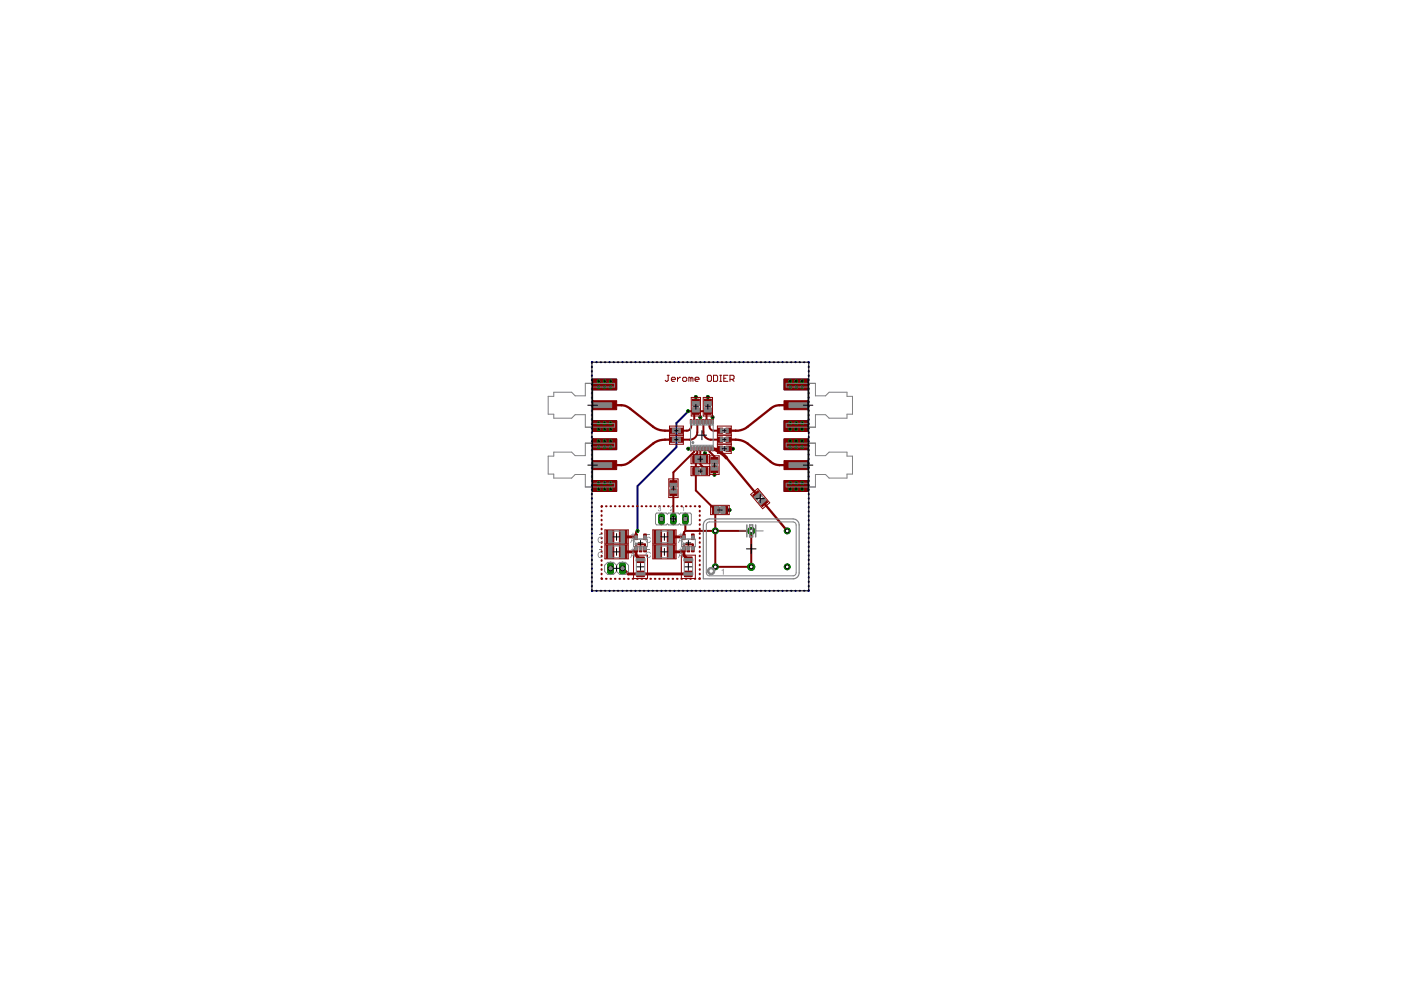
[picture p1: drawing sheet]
<svg xmlns="http://www.w3.org/2000/svg" width="297mm" height="210mm" viewBox="0 0 297 210" stroke-linecap="round" stroke-linejoin="round" font-family="sans-serif">
<g fill="#000080" stroke="#000080" stroke-width=".21">
<path d="M125.7 89.2h5v2.3h-5z"/>
<path d="M125.7 80.4h5v2.3h-5z"/>
<path d="M125.7 101.9h5v2.3h-5z"/>
<path d="M125.7 93h5v2.3h-5z"/>
<path d="M166.2 93h5.1v2.3h-5.1z"/>
<path d="M166.2 101.9h5.1v2.3h-5.1z"/>
<path d="M166.2 80.4h5.1v2.3h-5.1z"/>
<path d="M166.2 89.2h5.1v2.3h-5.1z"/>
</g>
<g fill="none" stroke="#000080" stroke-width=".42">
<path d="M125.5 77.7v.2M125.5 78.7v.1M125.5 79.6v.1M125.6 76.8l-.1 .1M126.4 76.8h.1M127.3 76.8h.1M128.2 76.8h.2M129.2 76.8h.1M130.1 76.8h.1M131 76.8h.1M131.9 76.8h.1M132.8 76.8h.1"/>
<path d="M133.8 76.8h.1M134.7 76.8h.1M135.6 76.8h.1M136.5 76.8h.1M137.4 76.8h.1M138.3 76.8h.2M139.3 76.8h.1M140.2 76.8h.1M141.1 76.8h.1M142 76.8h.1M142.9 76.8h.1M143.8 76.8h.2"/>
<path d="M144.8 76.8h.1M145.7 76.8h.1M146.6 76.8h.1M147.5 76.8h.1M148.4 76.8h.1M149.4 76.8h.1M150.3 76.8h.1M151.2 76.8h.1M152.1 76.8h.1M153 76.8h.1M153.9 76.8h.2M154.9 76.8h.1"/>
<path d="M155.8 76.8h.1M156.7 76.8h.1M157.6 76.8h.1M158.5 76.8h.1M159.4 76.8h.2M160.4 76.8h.1M161.3 76.8h.1M162.2 76.8h.1M163.1 76.8h.1M164 76.8h.1M165 76.8h.1M165.9 76.8h.1"/>
<path d="M166.8 76.8h.1M167.7 76.8h.1M168.6 76.8h.1M169.5 76.8h.1M170.5 76.8h.1M171.4 76.8l.1 .1M171.5 77.7v.2M171.5 78.7v.1M171.5 79.6v.1M125.5 80.5v.1M125.5 81.4v.2M125.5 82.4v.1"/>
<path d="M125.5 83.3v.1M125.5 84.2v.1M125.5 85.2v.1M125.5 86.1v.1M125.5 87v.1M125.5 87.9v.2M125.5 88.9v.1M125.5 89.8v.1M125.5 90.7v.2M125.5 91.7v.1M125.5 92.6v.1M125.5 93.5v.1"/>
<path d="M125.5 94.5v.1M125.5 95.4v.1M125.5 96.3v.1M125.5 97.3v.1M125.5 98.2v.1M125.5 99.1v.1M145.9 87.2l-2.5 2.5v5.1l-8.2 8.3v9.5M171.5 80.5v.1M171.5 81.4v.2M171.5 82.4v.1M171.5 83.3v.1M171.5 84.2v.1"/>
<path d="M171.5 85.2v.1M171.5 86.1v.1M171.5 87v.1M171.5 87.9v.2M171.5 88.9v.1M171.5 89.8v.1M171.5 90.7v.2M171.5 91.7v.1M171.5 92.6v.1M171.5 93.5v.1M171.5 94.5v.1M171.5 95.4v.1"/>
<path d="M171.5 96.3v.1M171.5 97.3v.1M171.5 98.2v.1M171.5 99.1v.1M125.5 100v.2M125.5 101v.1M125.5 101.9v.1M125.5 102.8v.2M125.5 103.8v.1M125.5 104.7v.1M125.5 105.6v.1M125.5 106.6v.1"/>
<path d="M125.5 107.5v.1M125.5 108.4v.1M125.5 109.3v.2M125.5 110.3v.1M125.5 111.2v.1M125.5 112.1v.1M125.5 113.1v.1M125.5 114v.1M125.5 114.9v.1M125.5 115.8v.2M125.5 116.8v.1M125.5 117.7v.1"/>
<path d="M125.5 118.6v.2M125.5 119.6v.1M171.5 100v.2M171.5 101v.1M171.5 101.9v.1M171.5 102.8v.2M171.5 103.8v.1M171.5 104.7v.1M171.5 105.6v.1M171.5 106.6v.1M171.5 107.5v.1M171.5 108.4v.1"/>
<path d="M171.5 109.3v.2M171.5 110.3v.1M171.5 111.2v.1M171.5 112.1v.1M171.5 113.1v.1M171.5 114v.1M171.5 114.9v.1M171.5 115.8v.2M171.5 116.8v.1M171.5 117.7v.1M171.5 118.6v.2M171.5 119.6v.1"/>
<path d="M125.5 125.1l.1 .2M125.5 120.5v.1M125.5 121.4v.1M125.5 122.4v.1M125.5 123.3v.1M125.5 124.2v.1M126.4 125.3h.1M127.3 125.3h.1M128.2 125.3h.2M129.2 125.3h.1M130.1 125.3h.1M131 125.3h.1"/>
<path d="M131.9 125.3h.1M132.8 125.3h.1M133.8 125.3h.1M134.7 125.3h.1M135.6 125.3h.1M136.5 125.3h.1M137.4 125.3h.1M138.3 125.3h.2M139.3 125.3h.1M140.2 125.3h.1M141.1 125.3h.1M142 125.3h.1"/>
<path d="M142.9 125.3h.1M143.8 125.3h.2M144.8 125.3h.1M145.7 125.3h.1M146.6 125.3h.1M147.5 125.3h.1M148.4 125.3h.1M149.4 125.3h.1M150.3 125.3h.1M151.2 125.3h.1M152.1 125.3h.1M153 125.3h.1"/>
<path d="M153.9 125.3h.2M154.9 125.3h.1M155.8 125.3h.1M156.7 125.3h.1M157.6 125.3h.1M158.5 125.3h.1M159.4 125.3h.2M160.4 125.3h.1M161.3 125.3h.1M162.2 125.3h.1M163.1 125.3h.1M164 125.3h.1"/>
<path d="M165 125.3h.1M165.9 125.3h.1M166.8 125.3h.1M167.7 125.3h.1M168.6 125.3h.1M169.5 125.3h.1M170.5 125.3h.1M171.5 120.5v.1M171.5 121.4v.1M171.5 122.4v.1M171.5 123.3v.1M171.5 124.2v.1"/>
<path d="M171.5 125.1l-.1 .2"/>
</g>
<path d="M132 119.8v1.4" fill="none" stroke="#008000" stroke-width="1.4"/>
<circle cx="132" cy="120.5" r=".51" fill="#fff" stroke="#000" stroke-width=".21"/>
<path d="M129.5 119.8v1.4" fill="none" stroke="#008000" stroke-width="1.4"/>
<circle cx="129.5" cy="120.5" r=".51" fill="#fff" stroke="#000" stroke-width=".21"/>
<path d="M145.3 109.4v1.3" fill="none" stroke="#008000" stroke-width="1.3"/>
<circle cx="145.3" cy="110" r=".47" fill="#fff" stroke="#000" stroke-width=".21"/>
<path d="M142.8 109.4v1.3" fill="none" stroke="#008000" stroke-width="1.3"/>
<circle cx="142.8" cy="110" r=".47" fill="#fff" stroke="#000" stroke-width=".21"/>
<path d="M140.3 109.4v1.3" fill="none" stroke="#008000" stroke-width="1.3"/>
<circle cx="140.3" cy="110" r=".47" fill="#fff" stroke="#000" stroke-width=".21"/>
<circle cx="151.7" cy="120.2" r=".61" fill="#008000" stroke="#008000" stroke-width=".21"/>
<circle cx="151.7" cy="120.2" r=".4" fill="#fff" stroke="#000" stroke-width=".21"/>
<circle cx="166.9" cy="120.2" r=".61" fill="#008000" stroke="#008000" stroke-width=".21"/>
<circle cx="166.9" cy="120.2" r=".4" fill="#fff" stroke="#000" stroke-width=".21"/>
<circle cx="166.9" cy="112.6" r=".61" fill="#008000" stroke="#008000" stroke-width=".21"/>
<circle cx="166.9" cy="112.6" r=".4" fill="#fff" stroke="#000" stroke-width=".21"/>
<circle cx="151.7" cy="112.6" r=".61" fill="#008000" stroke="#008000" stroke-width=".21"/>
<circle cx="151.7" cy="112.6" r=".4" fill="#fff" stroke="#000" stroke-width=".21"/>
<circle cx="135.2" cy="112.6" r=".3" fill="#008000" stroke="#008000" stroke-width=".21"/>
<circle cx="135.2" cy="112.6" r=".15" fill="#fff" stroke="#000" stroke-width=".21"/>
<circle cx="145.9" cy="87.2" r=".3" fill="#008000" stroke="#008000" stroke-width=".21"/>
<circle cx="145.9" cy="87.2" r=".15" fill="#fff" stroke="#000" stroke-width=".21"/>
<circle cx="148.5" cy="88.5" r=".3" fill="#008000" stroke="#008000" stroke-width=".21"/>
<circle cx="148.5" cy="88.5" r=".15" fill="#fff" stroke="#000" stroke-width=".21"/>
<circle cx="151.1" cy="88.5" r=".3" fill="#008000" stroke="#008000" stroke-width=".21"/>
<circle cx="151.1" cy="88.5" r=".15" fill="#fff" stroke="#000" stroke-width=".21"/>
<circle cx="145.9" cy="95.1" r=".3" fill="#008000" stroke="#008000" stroke-width=".21"/>
<circle cx="145.9" cy="95.1" r=".15" fill="#fff" stroke="#000" stroke-width=".21"/>
<circle cx="149.4" cy="96.1" r=".3" fill="#008000" stroke="#008000" stroke-width=".21"/>
<circle cx="149.4" cy="96.1" r=".15" fill="#fff" stroke="#000" stroke-width=".21"/>
<circle cx="151.5" cy="100.7" r=".3" fill="#008000" stroke="#008000" stroke-width=".21"/>
<circle cx="151.5" cy="100.7" r=".15" fill="#fff" stroke="#000" stroke-width=".21"/>
<circle cx="168.8" cy="94.8" r=".3" fill="#008000" stroke="#008000" stroke-width=".21"/>
<circle cx="168.8" cy="94.8" r=".15" fill="#fff" stroke="#000" stroke-width=".21"/>
<circle cx="168.8" cy="91" r=".3" fill="#008000" stroke="#008000" stroke-width=".21"/>
<circle cx="168.8" cy="91" r=".15" fill="#fff" stroke="#000" stroke-width=".21"/>
<circle cx="168.8" cy="89.7" r=".3" fill="#008000" stroke="#008000" stroke-width=".21"/>
<circle cx="168.8" cy="89.7" r=".15" fill="#fff" stroke="#000" stroke-width=".21"/>
<circle cx="155.4" cy="95.1" r=".3" fill="#008000" stroke="#008000" stroke-width=".21"/>
<circle cx="155.4" cy="95.1" r=".15" fill="#fff" stroke="#000" stroke-width=".21"/>
<circle cx="147.5" cy="84.2" r=".3" fill="#008000" stroke="#008000" stroke-width=".21"/>
<circle cx="147.5" cy="84.2" r=".15" fill="#fff" stroke="#000" stroke-width=".21"/>
<circle cx="150.1" cy="84.2" r=".3" fill="#008000" stroke="#008000" stroke-width=".21"/>
<circle cx="150.1" cy="84.2" r=".15" fill="#fff" stroke="#000" stroke-width=".21"/>
<circle cx="154.7" cy="108.1" r=".3" fill="#008000" stroke="#008000" stroke-width=".21"/>
<circle cx="154.7" cy="108.1" r=".15" fill="#fff" stroke="#000" stroke-width=".21"/>
<circle cx="168.8" cy="93.5" r=".3" fill="#008000" stroke="#008000" stroke-width=".21"/>
<circle cx="168.8" cy="93.5" r=".15" fill="#fff" stroke="#000" stroke-width=".21"/>
<circle cx="167.5" cy="93.5" r=".3" fill="#008000" stroke="#008000" stroke-width=".21"/>
<circle cx="167.5" cy="93.5" r=".15" fill="#fff" stroke="#000" stroke-width=".21"/>
<circle cx="170.1" cy="93.5" r=".3" fill="#008000" stroke="#008000" stroke-width=".21"/>
<circle cx="170.1" cy="93.5" r=".15" fill="#fff" stroke="#000" stroke-width=".21"/>
<circle cx="170.1" cy="94.8" r=".3" fill="#008000" stroke="#008000" stroke-width=".21"/>
<circle cx="170.1" cy="94.8" r=".15" fill="#fff" stroke="#000" stroke-width=".21"/>
<circle cx="167.5" cy="94.8" r=".3" fill="#008000" stroke="#008000" stroke-width=".21"/>
<circle cx="167.5" cy="94.8" r=".15" fill="#fff" stroke="#000" stroke-width=".21"/>
<circle cx="170.1" cy="91" r=".3" fill="#008000" stroke="#008000" stroke-width=".21"/>
<circle cx="170.1" cy="91" r=".15" fill="#fff" stroke="#000" stroke-width=".21"/>
<circle cx="170.1" cy="89.7" r=".3" fill="#008000" stroke="#008000" stroke-width=".21"/>
<circle cx="170.1" cy="89.7" r=".15" fill="#fff" stroke="#000" stroke-width=".21"/>
<circle cx="167.5" cy="89.7" r=".3" fill="#008000" stroke="#008000" stroke-width=".21"/>
<circle cx="167.5" cy="89.7" r=".15" fill="#fff" stroke="#000" stroke-width=".21"/>
<circle cx="167.5" cy="91" r=".3" fill="#008000" stroke="#008000" stroke-width=".21"/>
<circle cx="167.5" cy="91" r=".15" fill="#fff" stroke="#000" stroke-width=".21"/>
<circle cx="168.8" cy="80.8" r=".3" fill="#008000" stroke="#008000" stroke-width=".21"/>
<circle cx="168.8" cy="80.8" r=".15" fill="#fff" stroke="#000" stroke-width=".21"/>
<circle cx="168.8" cy="82.1" r=".3" fill="#008000" stroke="#008000" stroke-width=".21"/>
<circle cx="168.8" cy="82.1" r=".15" fill="#fff" stroke="#000" stroke-width=".21"/>
<circle cx="167.5" cy="82.1" r=".3" fill="#008000" stroke="#008000" stroke-width=".21"/>
<circle cx="167.5" cy="82.1" r=".15" fill="#fff" stroke="#000" stroke-width=".21"/>
<circle cx="167.5" cy="80.8" r=".3" fill="#008000" stroke="#008000" stroke-width=".21"/>
<circle cx="167.5" cy="80.8" r=".15" fill="#fff" stroke="#000" stroke-width=".21"/>
<circle cx="170.1" cy="80.8" r=".3" fill="#008000" stroke="#008000" stroke-width=".21"/>
<circle cx="170.1" cy="80.8" r=".15" fill="#fff" stroke="#000" stroke-width=".21"/>
<circle cx="170.1" cy="82.1" r=".3" fill="#008000" stroke="#008000" stroke-width=".21"/>
<circle cx="170.1" cy="82.1" r=".15" fill="#fff" stroke="#000" stroke-width=".21"/>
<circle cx="167.5" cy="102.4" r=".3" fill="#008000" stroke="#008000" stroke-width=".21"/>
<circle cx="167.5" cy="102.4" r=".15" fill="#fff" stroke="#000" stroke-width=".21"/>
<circle cx="168.8" cy="102.4" r=".3" fill="#008000" stroke="#008000" stroke-width=".21"/>
<circle cx="168.8" cy="102.4" r=".15" fill="#fff" stroke="#000" stroke-width=".21"/>
<circle cx="170.1" cy="102.4" r=".3" fill="#008000" stroke="#008000" stroke-width=".21"/>
<circle cx="170.1" cy="102.4" r=".15" fill="#fff" stroke="#000" stroke-width=".21"/>
<circle cx="170.1" cy="103.7" r=".3" fill="#008000" stroke="#008000" stroke-width=".21"/>
<circle cx="170.1" cy="103.7" r=".15" fill="#fff" stroke="#000" stroke-width=".21"/>
<circle cx="168.8" cy="103.7" r=".3" fill="#008000" stroke="#008000" stroke-width=".21"/>
<circle cx="168.8" cy="103.7" r=".15" fill="#fff" stroke="#000" stroke-width=".21"/>
<circle cx="167.5" cy="103.7" r=".3" fill="#008000" stroke="#008000" stroke-width=".21"/>
<circle cx="167.5" cy="103.7" r=".15" fill="#fff" stroke="#000" stroke-width=".21"/>
<circle cx="128.2" cy="102.4" r=".3" fill="#008000" stroke="#008000" stroke-width=".21"/>
<circle cx="128.2" cy="102.4" r=".15" fill="#fff" stroke="#000" stroke-width=".21"/>
<circle cx="129.5" cy="102.4" r=".3" fill="#008000" stroke="#008000" stroke-width=".21"/>
<circle cx="129.5" cy="102.4" r=".15" fill="#fff" stroke="#000" stroke-width=".21"/>
<circle cx="129.5" cy="103.7" r=".3" fill="#008000" stroke="#008000" stroke-width=".21"/>
<circle cx="129.5" cy="103.7" r=".15" fill="#fff" stroke="#000" stroke-width=".21"/>
<circle cx="128.2" cy="103.7" r=".3" fill="#008000" stroke="#008000" stroke-width=".21"/>
<circle cx="128.2" cy="103.7" r=".15" fill="#fff" stroke="#000" stroke-width=".21"/>
<circle cx="126.9" cy="103.7" r=".3" fill="#008000" stroke="#008000" stroke-width=".21"/>
<circle cx="126.9" cy="103.7" r=".15" fill="#fff" stroke="#000" stroke-width=".21"/>
<circle cx="126.9" cy="102.4" r=".3" fill="#008000" stroke="#008000" stroke-width=".21"/>
<circle cx="126.9" cy="102.4" r=".15" fill="#fff" stroke="#000" stroke-width=".21"/>
<circle cx="126.9" cy="94.8" r=".3" fill="#008000" stroke="#008000" stroke-width=".21"/>
<circle cx="126.9" cy="94.8" r=".15" fill="#fff" stroke="#000" stroke-width=".21"/>
<circle cx="128.2" cy="94.8" r=".3" fill="#008000" stroke="#008000" stroke-width=".21"/>
<circle cx="128.2" cy="94.8" r=".15" fill="#fff" stroke="#000" stroke-width=".21"/>
<circle cx="129.5" cy="94.8" r=".3" fill="#008000" stroke="#008000" stroke-width=".21"/>
<circle cx="129.5" cy="94.8" r=".15" fill="#fff" stroke="#000" stroke-width=".21"/>
<circle cx="129.5" cy="93.5" r=".3" fill="#008000" stroke="#008000" stroke-width=".21"/>
<circle cx="129.5" cy="93.5" r=".15" fill="#fff" stroke="#000" stroke-width=".21"/>
<circle cx="128.2" cy="93.5" r=".3" fill="#008000" stroke="#008000" stroke-width=".21"/>
<circle cx="128.2" cy="93.5" r=".15" fill="#fff" stroke="#000" stroke-width=".21"/>
<circle cx="126.9" cy="93.5" r=".3" fill="#008000" stroke="#008000" stroke-width=".21"/>
<circle cx="126.9" cy="93.5" r=".15" fill="#fff" stroke="#000" stroke-width=".21"/>
<circle cx="126.9" cy="91" r=".3" fill="#008000" stroke="#008000" stroke-width=".21"/>
<circle cx="126.9" cy="91" r=".15" fill="#fff" stroke="#000" stroke-width=".21"/>
<circle cx="128.2" cy="91" r=".3" fill="#008000" stroke="#008000" stroke-width=".21"/>
<circle cx="128.2" cy="91" r=".15" fill="#fff" stroke="#000" stroke-width=".21"/>
<circle cx="129.5" cy="91" r=".3" fill="#008000" stroke="#008000" stroke-width=".21"/>
<circle cx="129.5" cy="91" r=".15" fill="#fff" stroke="#000" stroke-width=".21"/>
<circle cx="129.5" cy="89.7" r=".3" fill="#008000" stroke="#008000" stroke-width=".21"/>
<circle cx="129.5" cy="89.7" r=".15" fill="#fff" stroke="#000" stroke-width=".21"/>
<circle cx="128.2" cy="89.7" r=".3" fill="#008000" stroke="#008000" stroke-width=".21"/>
<circle cx="128.2" cy="89.7" r=".15" fill="#fff" stroke="#000" stroke-width=".21"/>
<circle cx="126.9" cy="89.7" r=".3" fill="#008000" stroke="#008000" stroke-width=".21"/>
<circle cx="126.9" cy="89.7" r=".15" fill="#fff" stroke="#000" stroke-width=".21"/>
<circle cx="126.9" cy="82.1" r=".3" fill="#008000" stroke="#008000" stroke-width=".21"/>
<circle cx="126.9" cy="82.1" r=".15" fill="#fff" stroke="#000" stroke-width=".21"/>
<circle cx="128.2" cy="82.1" r=".3" fill="#008000" stroke="#008000" stroke-width=".21"/>
<circle cx="128.2" cy="82.1" r=".15" fill="#fff" stroke="#000" stroke-width=".21"/>
<circle cx="129.5" cy="82.1" r=".3" fill="#008000" stroke="#008000" stroke-width=".21"/>
<circle cx="129.5" cy="82.1" r=".15" fill="#fff" stroke="#000" stroke-width=".21"/>
<circle cx="129.5" cy="80.8" r=".3" fill="#008000" stroke="#008000" stroke-width=".21"/>
<circle cx="129.5" cy="80.8" r=".15" fill="#fff" stroke="#000" stroke-width=".21"/>
<circle cx="128.2" cy="80.8" r=".3" fill="#008000" stroke="#008000" stroke-width=".21"/>
<circle cx="128.2" cy="80.8" r=".15" fill="#fff" stroke="#000" stroke-width=".21"/>
<circle cx="126.9" cy="80.8" r=".3" fill="#008000" stroke="#008000" stroke-width=".21"/>
<circle cx="126.9" cy="80.8" r=".15" fill="#fff" stroke="#000" stroke-width=".21"/>
<circle cx="159.3" cy="112.6" r=".74" fill="#008000" stroke="#008000" stroke-width=".21"/>
<circle cx="159.3" cy="112.6" r=".4" fill="#fff" stroke="#000" stroke-width=".21"/>
<circle cx="159.3" cy="120.2" r=".74" fill="#008000" stroke="#008000" stroke-width=".21"/>
<circle cx="159.3" cy="120.2" r=".4" fill="#fff" stroke="#000" stroke-width=".21"/>
<g fill="none" stroke="#800000" stroke-width=".21">
<path d="M141.5 79.6h.4M141.7 79.6v1l-.2 .3-.5-.3M143.6 80v.9M144.3 80h-.2l-.5 .4M144.9 80h.5l.2 .2v.4l-.2 .3h-.5l-.2-.3v-.4zM150 79.8l.2-.2h.4l.2 .2v.8l-.2 .3h-.4l-.2-.3zM151.3 79.6h.6l.2 .2v.8l-.2 .3h-.6zM152.6 79.6h.4M152.8 79.6v1.3M154.3 79.6h-.8v1.3h.8M142.3 80.4h.9l-.2-.4h-.4l-.3 .2v.4l.3 .3h.4M146.5 80.2l-.5-.2v.9"/>
<path d="M146.5 80.2v.7M146.5 80.2l.2-.2 .2 .2v.7M147.4 80.4h.8l-.2-.4h-.4l-.2 .2v.4l.2 .3h.4M152.6 80.9h.4M153.5 80.2h.4M154.8 80.4h.6l.2-.2v-.4l-.2-.2h-.6v1.3M155.2 80.4l.4 .5"/>
</g>
<g fill="#800000" stroke="#800000" stroke-width=".21">
<path d="M148.8 96.6h1.3v1.5h-1.3z"/>
<path d="M146.9 96.6h1.3v1.5h-1.3z"/>
<path d="M131.3 115.7h1.6v2.7h-1.6z"/>
<path d="M128.5 115.7h1.6v2.7h-1.6z"/>
<path d="M131.3 112.5h1.6v2.7h-1.6z"/>
<path d="M128.5 112.5h1.6v2.7h-1.6z"/>
<path d="M152.9 107.4h1.3v1.5h-1.3z"/>
<path d="M151 107.4h1.3v1.5h-1.3z"/>
<path d="M160.8 106.4l1.1-.9 .9 1-1.2 .9z"/>
<path d="M159.6 105l1.1-1 .9 1-1.2 1z"/>
<path d="M146.8 84.6h1.5v1.3h-1.5z"/>
<path d="M146.8 86.5h1.5v1.3h-1.5z"/>
<path d="M149.3 84.6h1.5v1.3h-1.5z"/>
<path d="M149.3 86.5h1.5v1.3h-1.5z"/>
<path d="M141.5 115.7h1.6v2.7h-1.6z"/>
<path d="M138.7 115.7h1.6v2.7h-1.6z"/>
<path d="M141.5 112.5h1.6v2.7h-1.6z"/>
<path d="M138.7 112.5h1.6v2.7h-1.6z"/>
<path d="M145.1 118.1h1.6v1.2h-1.6z"/>
<path d="M145.1 121.1h1.6v1.2h-1.6z"/>
<path d="M135 118.1h1.6v1.2h-1.6z"/>
<path d="M135 121.1h1.6v1.2h-1.6z"/>
<path d="M142 103.8h1.5v1.3h-1.5z"/>
<path d="M142 101.9h1.5v1.3h-1.5z"/>
<path d="M146.9 99.1h1.3v1.5h-1.3z"/>
<path d="M148.8 99.1h1.3v1.5h-1.3z"/>
<path d="M146.4 94.7h.3v.9h-.3z"/>
<path d="M147 94.7h.4v.9h-.4z"/>
<path d="M147.7 94.7h.3v.9h-.3z"/>
<path d="M148.3 94.7h.4v.9h-.4z"/>
<path d="M149 94.7h.3v.9h-.3z"/>
<path d="M149.6 94.7h.4v.9h-.4z"/>
<path d="M150.3 94.7h.3v.9h-.3z"/>
<path d="M150.9 94.7h.4v.9h-.4z"/>
<path d="M150.9 88.9h.4v.9h-.4z"/>
<path d="M150.3 88.9h.3v.9h-.3z"/>
<path d="M149.6 88.9h.4v.9h-.4z"/>
<path d="M149 88.9h.3v.9h-.3z"/>
<path d="M148.3 88.9h.4v.9h-.4z"/>
<path d="M147.7 88.9h.3v.9h-.3z"/>
<path d="M147 88.9h.4v.9h-.4z"/>
<path d="M146.4 88.9h.3v.9h-.3z"/>
<path d="M144.7 115.8h.6v1.2h-.6z"/>
<path d="M145.7 115.8h.5v1.2h-.5z"/>
<path d="M146.6 115.8h.6v1.2h-.6z"/>
<path d="M146.6 113.2h.6v1.2h-.6z"/>
<path d="M144.7 113.2h.6v1.2h-.6z"/>
<path d="M134.6 115.8h.5v1.2h-.5z"/>
<path d="M135.5 115.8h.6v1.2h-.6z"/>
<path d="M136.5 115.8h.5v1.2h-.5z"/>
<path d="M136.5 113.2h.5v1.2h-.5z"/>
<path d="M134.6 113.2h.5v1.2h-.5z"/>
<path d="M125.7 85h5v1.9h-5z"/>
<path d="M125.7 80.4h5v2.3h-5z"/>
<path d="M125.7 89.2h5v2.3h-5z"/>
<path d="M125.7 97.7h5v1.9h-5z"/>
<path d="M125.7 93h5v2.3h-5z"/>
<path d="M125.7 101.9h5v2.3h-5z"/>
<path d="M166.2 97.7h5.1v1.9h-5.1z"/>
<path d="M166.2 101.9h5.1v2.3h-5.1z"/>
<path d="M166.2 93h5.1v2.3h-5.1z"/>
<path d="M166.2 85h5.1v1.9h-5.1z"/>
<path d="M166.2 89.2h5.1v2.3h-5.1z"/>
<path d="M166.2 80.4h5.1v2.3h-5.1z"/>
<path d="M150.7 98.9h1.5v1.3h-1.5z"/>
<path d="M150.7 97h1.5v1.3h-1.5z"/>
<path d="M153.9 94.6h1v1.1h-1z"/>
<path d="M152.2 94.6h1v1.1h-1z"/>
<path d="M143.8 90.8h1v1.1h-1z"/>
<path d="M142 90.8h1.1v1.1h-1.1z"/>
<path d="M143.8 92.7h1v1.1h-1z"/>
<path d="M142 92.7h1.1v1.1h-1.1z"/>
<path d="M152.2 92.7h1v1.1h-1z"/>
<path d="M153.9 92.7h1v1.1h-1z"/>
<path d="M152.2 90.8h1v1.1h-1z"/>
<path d="M153.9 90.8h1v1.1h-1z"/>
</g>
<path d="M132.1 113.8h2.7M132.1 117h2.1l.7-.6v1.3l.9 1M142.3 113.8h2.7M142.3 117h2.1l.6-.6v1.3l.9 1M132 120.5l1.2 1.2h12.7" fill="none" stroke="#800000" stroke-width=".61"/>
<g fill="none" stroke="#800000" stroke-width=".42">
<path d="M125.9 94.6v.5h.3M125.9 90.8v.4h.3M125.9 81.9v.5h.3M126.2 93.3h-.3v.5M126.2 89.5h-.3v.5M126.2 80.6h-.3v.5M127 93.3h.2M127 95.1h.2M127 89.5h.2M127 91.2h.2M127 80.6h.2M127 82.4h.2"/>
<path d="M128.1 93.3h.2M128.1 95.1h.2M128.1 89.5h.2M128.1 91.2h.2M128.1 80.6h.2M128.1 82.4h.2M129.1 93.3h.3M129.1 95.1h.3M129.1 89.5h.3M129.1 91.2h.3M129.1 80.6h.3M129.1 82.4h.3"/>
<path d="M130.2 93.3h.3v.5M130.2 89.5h.3v.5M130.2 80.6h.3v.5M130.5 94.6v.5h-.3M130.5 90.8v.4h-.3M130.5 81.9v.5h-.3M145.9 87.2h4.2l-.3 .3v1.6M146.5 90v.6l-.4 .6-1.8 .1M147.2 87.2h.3M147.2 95.4v.4l-4.4 4.4v2.4M147.5 87.2l-.3 .3v1.6M147.5 84.2v1.1"/>
<path d="M147.5 87.2h.1M147.8 90v1.6a1.59 1.59 0 0 1-1.5 1.6h-2M147.8 95.4v.7l-.3 .3v7.6l4.2 4.1v12.1h7.6v-7.6h-14M148.5 98.4l.9 1v.5M148.5 95.4v.7M149.1 90v1.6a1.55 1.55 0 0 0 1.6 1.6h2M149.4 96.1v1.2M150.1 84.2v1.1M150.4 90l.1 .6 .4 .6 1.8 .1M150.4 95.4v.4l1.1 1v.9M151.3 95.1h1.4M151.5 99.6v1.1"/>
<path d="M154.4 95.1h1M166.5 94.6v.5h.3M166.5 81.9v.5h.3M166.5 90.8v.4h.3M166.8 93.3h-.3v.5M166.8 80.6h-.3v.5M166.8 89.5h-.3v.5M167.6 93.3h.3M167.6 95.1h.3M167.6 89.5h.3M167.6 91.2h.3M167.6 80.6h.3"/>
<path d="M167.6 82.4h.3M168.7 93.3h.2M168.7 95.1h.2M168.7 89.5h.2M168.7 91.2h.2M168.7 80.6h.2M168.7 82.4h.2M169.7 93.3h.3M169.7 95.1h.3M169.7 89.5h.3M169.7 91.2h.3M169.7 80.6h.3"/>
<path d="M169.7 82.4h.3M170.8 93.3h.3v.5M170.8 80.6h.3v.5M170.8 89.5h.3v.5M171.1 81.9v.5h-.3M171.1 90.8v.4h-.3M171.1 94.6v.5h-.3M125.9 103.5v.4h.3M126.2 102.2h-.3v.5M127 102.2h.2M127 103.9h.2M127.6 108.3v.1"/>
<path d="M127.6 109.2v.2M127.6 110.2v.1M127.6 111.1v.2M127.6 112.1v.1M127.6 113.1v.1M127.6 114v.2M127.6 115v.1M127.6 115.9v.2M127.6 116.9v.1M127.6 117.8v.2M127.6 118.8v.1M127.6 119.7v.2"/>
<path d="M127.7 107.3l-.1 .2M128.1 102.2h.2M128.1 103.9h.2M128.5 107.3h.1M129.1 102.2h.3M129.1 103.9h.3M129.4 107.3h.2M130.2 102.2h.3v.5M130.4 107.3h.1M130.5 103.5v.4h-.3M131.3 107.3h.1M132.2 107.3h.2"/>
<path d="M133.2 107.3h.1M134.1 107.3h.2M134.9 113.8h-.1M134.9 113.8h.1M134.9 116.4v-1h1.9v1M135.1 107.3h.1M135.2 112.6l-.3 .3v.9M136 107.3h.1M136.9 107.3h.2M137.9 107.3h.1M138.8 107.3h.2M139.8 107.3h.1"/>
<path d="M140.7 107.3h.1M141.6 107.3h.2M142.6 107.3h.1M142.8 104.5v5.5M143.5 107.3h.2M144.5 107.3h.1M145 116.4v-1h1.9v1M145.3 112.6l-.3 .3v.9M145.3 110v2.6M145.4 107.3h.1M146.3 107.3h.2M147.3 107.3h.1"/>
<path d="M148.2 107.3l.2 .2M148.4 108.3v.1M148.4 109.2v.2M148.4 110.2v.1M148.4 111.1v.2M148.4 112.1v.1M148.4 113.1v.1M148.4 114v.2M148.4 115v.1M148.4 115.9v.2M148.4 116.9v.1M148.4 117.8v.2"/>
<path d="M148.4 118.8v.1M148.4 119.7v.2M153.6 108.1h1.1M166.5 103.5v.4h.3M166.8 102.2h-.3v.5M167.6 102.2h.3M167.6 103.9h.3M168.7 102.2h.2M168.7 103.9h.2M169.7 102.2h.3M169.7 103.9h.3M170.8 102.2h.3v.5"/>
<path d="M171.1 103.5v.4h-.3M127.6 122.6l.1 .1M127.6 120.7v.1M127.6 121.6v.2M128.5 122.7h.1M129.4 122.7h.2M130.4 122.7h.1M131.3 122.7h.1M132.2 122.7h.2M133.2 122.7h.1M134.1 122.7h.2M135.1 122.7h.1"/>
<path d="M136 122.7h.1M136.9 122.7h.2M137.9 122.7h.1M138.8 122.7h.2M139.8 122.7h.1M140.7 122.7h.1M141.6 122.7h.2M142.6 122.7h.1M143.5 122.7h.2M144.5 122.7h.1M145.4 122.7h.1M146.3 122.7h.2"/>
<path d="M147.3 122.7h.1M148.4 120.7v.1M148.4 121.6v.2M148.4 122.6l-.2 .1"/>
</g>
<g fill="none" stroke="#800000" stroke-width=".36">
<path d="M145.9 95.1h.6M146.5 89.4v.6M147.2 89.1v.3M147.2 95.1v.3M147.8 89.4v.6M147.8 95.1v.3M148.5 88.5v.9M148.5 95.1v.3M149.1 89.4v.6M149.8 89.1v.3M150.4 89.4v.6M150.4 95.1v.3"/>
<path d="M151.1 95.1h.2M151.1 88.5v.9"/>
</g>
<path d="M128.2 85.9h3.5l1.2 .3 5.6 4.3 .9 .5a7.4 7.4 0 0 0 3.2 .3M142.6 93.2a5.4 5.4 0 0 0-4.1 .8l-5.6 4.3-1.2 .3h-3.5M154.1 97.2l6.5 7.8M154.4 93.2a5.4 5.4 0 0 1 4.1 .8l5.5 4.3 1.2 .3h3.6M168.8 85.9h-3.6l-1.2 .3-5.5 4.3-.9 .5a6.3 6.3 0 0 1-3.2 .3M161.8 106.4l5.1 6.2" fill="none" stroke="#800000" stroke-width=".49"/>
<path d="M151.2 94.9l1.4 .6 1.7 1.5-.4 .3-.5-.5a6.1 6.1 0 0 0-2.4-1.4z" fill-rule="evenodd" fill="#800000" stroke="#800000" stroke-width=".21"/>
<path d="M148.5 96.1v2.3" fill="none" stroke="#800000" stroke-width=".3"/>
<path d="M132 119.8v1.4" fill="none" stroke="#008000" stroke-width="1.4"/>
<circle cx="132" cy="120.5" r=".51" fill="#fff" stroke="#000" stroke-width=".21"/>
<path d="M129.5 119.8v1.4" fill="none" stroke="#008000" stroke-width="1.4"/>
<circle cx="129.5" cy="120.5" r=".51" fill="#fff" stroke="#000" stroke-width=".21"/>
<path d="M145.3 109.4v1.3" fill="none" stroke="#008000" stroke-width="1.3"/>
<circle cx="145.3" cy="110" r=".47" fill="#fff" stroke="#000" stroke-width=".21"/>
<path d="M142.8 109.4v1.3" fill="none" stroke="#008000" stroke-width="1.3"/>
<circle cx="142.8" cy="110" r=".47" fill="#fff" stroke="#000" stroke-width=".21"/>
<path d="M140.3 109.4v1.3" fill="none" stroke="#008000" stroke-width="1.3"/>
<circle cx="140.3" cy="110" r=".47" fill="#fff" stroke="#000" stroke-width=".21"/>
<circle cx="151.7" cy="120.2" r=".61" fill="#008000" stroke="#008000" stroke-width=".21"/>
<circle cx="151.7" cy="120.2" r=".4" fill="#fff" stroke="#000" stroke-width=".21"/>
<circle cx="166.9" cy="120.2" r=".61" fill="#008000" stroke="#008000" stroke-width=".21"/>
<circle cx="166.9" cy="120.2" r=".4" fill="#fff" stroke="#000" stroke-width=".21"/>
<circle cx="166.9" cy="112.6" r=".61" fill="#008000" stroke="#008000" stroke-width=".21"/>
<circle cx="166.9" cy="112.6" r=".4" fill="#fff" stroke="#000" stroke-width=".21"/>
<circle cx="151.7" cy="112.6" r=".61" fill="#008000" stroke="#008000" stroke-width=".21"/>
<circle cx="151.7" cy="112.6" r=".4" fill="#fff" stroke="#000" stroke-width=".21"/>
<circle cx="135.2" cy="112.6" r=".3" fill="#008000" stroke="#008000" stroke-width=".21"/>
<circle cx="135.2" cy="112.6" r=".15" fill="#fff" stroke="#000" stroke-width=".21"/>
<circle cx="145.9" cy="87.2" r=".3" fill="#008000" stroke="#008000" stroke-width=".21"/>
<circle cx="145.9" cy="87.2" r=".15" fill="#fff" stroke="#000" stroke-width=".21"/>
<circle cx="148.5" cy="88.5" r=".3" fill="#008000" stroke="#008000" stroke-width=".21"/>
<circle cx="148.5" cy="88.5" r=".15" fill="#fff" stroke="#000" stroke-width=".21"/>
<circle cx="151.1" cy="88.5" r=".3" fill="#008000" stroke="#008000" stroke-width=".21"/>
<circle cx="151.1" cy="88.5" r=".15" fill="#fff" stroke="#000" stroke-width=".21"/>
<circle cx="145.9" cy="95.1" r=".3" fill="#008000" stroke="#008000" stroke-width=".21"/>
<circle cx="145.9" cy="95.1" r=".15" fill="#fff" stroke="#000" stroke-width=".21"/>
<circle cx="149.4" cy="96.1" r=".3" fill="#008000" stroke="#008000" stroke-width=".21"/>
<circle cx="149.4" cy="96.1" r=".15" fill="#fff" stroke="#000" stroke-width=".21"/>
<circle cx="151.5" cy="100.7" r=".3" fill="#008000" stroke="#008000" stroke-width=".21"/>
<circle cx="151.5" cy="100.7" r=".15" fill="#fff" stroke="#000" stroke-width=".21"/>
<circle cx="168.8" cy="94.8" r=".3" fill="#008000" stroke="#008000" stroke-width=".21"/>
<circle cx="168.8" cy="94.8" r=".15" fill="#fff" stroke="#000" stroke-width=".21"/>
<circle cx="168.8" cy="91" r=".3" fill="#008000" stroke="#008000" stroke-width=".21"/>
<circle cx="168.8" cy="91" r=".15" fill="#fff" stroke="#000" stroke-width=".21"/>
<circle cx="168.8" cy="89.7" r=".3" fill="#008000" stroke="#008000" stroke-width=".21"/>
<circle cx="168.8" cy="89.7" r=".15" fill="#fff" stroke="#000" stroke-width=".21"/>
<circle cx="155.4" cy="95.1" r=".3" fill="#008000" stroke="#008000" stroke-width=".21"/>
<circle cx="155.4" cy="95.1" r=".15" fill="#fff" stroke="#000" stroke-width=".21"/>
<circle cx="147.5" cy="84.2" r=".3" fill="#008000" stroke="#008000" stroke-width=".21"/>
<circle cx="147.5" cy="84.2" r=".15" fill="#fff" stroke="#000" stroke-width=".21"/>
<circle cx="150.1" cy="84.2" r=".3" fill="#008000" stroke="#008000" stroke-width=".21"/>
<circle cx="150.1" cy="84.2" r=".15" fill="#fff" stroke="#000" stroke-width=".21"/>
<circle cx="154.7" cy="108.1" r=".3" fill="#008000" stroke="#008000" stroke-width=".21"/>
<circle cx="154.7" cy="108.1" r=".15" fill="#fff" stroke="#000" stroke-width=".21"/>
<circle cx="168.8" cy="93.5" r=".3" fill="#008000" stroke="#008000" stroke-width=".21"/>
<circle cx="168.8" cy="93.5" r=".15" fill="#fff" stroke="#000" stroke-width=".21"/>
<circle cx="167.5" cy="93.5" r=".3" fill="#008000" stroke="#008000" stroke-width=".21"/>
<circle cx="167.5" cy="93.5" r=".15" fill="#fff" stroke="#000" stroke-width=".21"/>
<circle cx="170.1" cy="93.5" r=".3" fill="#008000" stroke="#008000" stroke-width=".21"/>
<circle cx="170.1" cy="93.5" r=".15" fill="#fff" stroke="#000" stroke-width=".21"/>
<circle cx="170.1" cy="94.8" r=".3" fill="#008000" stroke="#008000" stroke-width=".21"/>
<circle cx="170.1" cy="94.8" r=".15" fill="#fff" stroke="#000" stroke-width=".21"/>
<circle cx="167.5" cy="94.8" r=".3" fill="#008000" stroke="#008000" stroke-width=".21"/>
<circle cx="167.5" cy="94.8" r=".15" fill="#fff" stroke="#000" stroke-width=".21"/>
<circle cx="170.1" cy="91" r=".3" fill="#008000" stroke="#008000" stroke-width=".21"/>
<circle cx="170.1" cy="91" r=".15" fill="#fff" stroke="#000" stroke-width=".21"/>
<circle cx="170.1" cy="89.7" r=".3" fill="#008000" stroke="#008000" stroke-width=".21"/>
<circle cx="170.1" cy="89.7" r=".15" fill="#fff" stroke="#000" stroke-width=".21"/>
<circle cx="167.5" cy="89.7" r=".3" fill="#008000" stroke="#008000" stroke-width=".21"/>
<circle cx="167.5" cy="89.7" r=".15" fill="#fff" stroke="#000" stroke-width=".21"/>
<circle cx="167.5" cy="91" r=".3" fill="#008000" stroke="#008000" stroke-width=".21"/>
<circle cx="167.5" cy="91" r=".15" fill="#fff" stroke="#000" stroke-width=".21"/>
<circle cx="168.8" cy="80.8" r=".3" fill="#008000" stroke="#008000" stroke-width=".21"/>
<circle cx="168.8" cy="80.8" r=".15" fill="#fff" stroke="#000" stroke-width=".21"/>
<circle cx="168.8" cy="82.1" r=".3" fill="#008000" stroke="#008000" stroke-width=".21"/>
<circle cx="168.8" cy="82.1" r=".15" fill="#fff" stroke="#000" stroke-width=".21"/>
<circle cx="167.5" cy="82.1" r=".3" fill="#008000" stroke="#008000" stroke-width=".21"/>
<circle cx="167.5" cy="82.1" r=".15" fill="#fff" stroke="#000" stroke-width=".21"/>
<circle cx="167.5" cy="80.8" r=".3" fill="#008000" stroke="#008000" stroke-width=".21"/>
<circle cx="167.5" cy="80.8" r=".15" fill="#fff" stroke="#000" stroke-width=".21"/>
<circle cx="170.1" cy="80.8" r=".3" fill="#008000" stroke="#008000" stroke-width=".21"/>
<circle cx="170.1" cy="80.8" r=".15" fill="#fff" stroke="#000" stroke-width=".21"/>
<circle cx="170.1" cy="82.1" r=".3" fill="#008000" stroke="#008000" stroke-width=".21"/>
<circle cx="170.1" cy="82.1" r=".15" fill="#fff" stroke="#000" stroke-width=".21"/>
<circle cx="167.5" cy="102.4" r=".3" fill="#008000" stroke="#008000" stroke-width=".21"/>
<circle cx="167.5" cy="102.4" r=".15" fill="#fff" stroke="#000" stroke-width=".21"/>
<circle cx="168.8" cy="102.4" r=".3" fill="#008000" stroke="#008000" stroke-width=".21"/>
<circle cx="168.8" cy="102.4" r=".15" fill="#fff" stroke="#000" stroke-width=".21"/>
<circle cx="170.1" cy="102.4" r=".3" fill="#008000" stroke="#008000" stroke-width=".21"/>
<circle cx="170.1" cy="102.4" r=".15" fill="#fff" stroke="#000" stroke-width=".21"/>
<circle cx="170.1" cy="103.7" r=".3" fill="#008000" stroke="#008000" stroke-width=".21"/>
<circle cx="170.1" cy="103.7" r=".15" fill="#fff" stroke="#000" stroke-width=".21"/>
<circle cx="168.8" cy="103.7" r=".3" fill="#008000" stroke="#008000" stroke-width=".21"/>
<circle cx="168.8" cy="103.7" r=".15" fill="#fff" stroke="#000" stroke-width=".21"/>
<circle cx="167.5" cy="103.7" r=".3" fill="#008000" stroke="#008000" stroke-width=".21"/>
<circle cx="167.5" cy="103.7" r=".15" fill="#fff" stroke="#000" stroke-width=".21"/>
<circle cx="128.2" cy="102.4" r=".3" fill="#008000" stroke="#008000" stroke-width=".21"/>
<circle cx="128.2" cy="102.4" r=".15" fill="#fff" stroke="#000" stroke-width=".21"/>
<circle cx="129.5" cy="102.4" r=".3" fill="#008000" stroke="#008000" stroke-width=".21"/>
<circle cx="129.5" cy="102.4" r=".15" fill="#fff" stroke="#000" stroke-width=".21"/>
<circle cx="129.5" cy="103.7" r=".3" fill="#008000" stroke="#008000" stroke-width=".21"/>
<circle cx="129.5" cy="103.7" r=".15" fill="#fff" stroke="#000" stroke-width=".21"/>
<circle cx="128.2" cy="103.7" r=".3" fill="#008000" stroke="#008000" stroke-width=".21"/>
<circle cx="128.2" cy="103.7" r=".15" fill="#fff" stroke="#000" stroke-width=".21"/>
<circle cx="126.9" cy="103.7" r=".3" fill="#008000" stroke="#008000" stroke-width=".21"/>
<circle cx="126.9" cy="103.7" r=".15" fill="#fff" stroke="#000" stroke-width=".21"/>
<circle cx="126.9" cy="102.4" r=".3" fill="#008000" stroke="#008000" stroke-width=".21"/>
<circle cx="126.9" cy="102.4" r=".15" fill="#fff" stroke="#000" stroke-width=".21"/>
<circle cx="126.9" cy="94.8" r=".3" fill="#008000" stroke="#008000" stroke-width=".21"/>
<circle cx="126.9" cy="94.8" r=".15" fill="#fff" stroke="#000" stroke-width=".21"/>
<circle cx="128.2" cy="94.8" r=".3" fill="#008000" stroke="#008000" stroke-width=".21"/>
<circle cx="128.2" cy="94.8" r=".15" fill="#fff" stroke="#000" stroke-width=".21"/>
<circle cx="129.5" cy="94.8" r=".3" fill="#008000" stroke="#008000" stroke-width=".21"/>
<circle cx="129.5" cy="94.8" r=".15" fill="#fff" stroke="#000" stroke-width=".21"/>
<circle cx="129.5" cy="93.5" r=".3" fill="#008000" stroke="#008000" stroke-width=".21"/>
<circle cx="129.5" cy="93.5" r=".15" fill="#fff" stroke="#000" stroke-width=".21"/>
<circle cx="128.2" cy="93.5" r=".3" fill="#008000" stroke="#008000" stroke-width=".21"/>
<circle cx="128.2" cy="93.5" r=".15" fill="#fff" stroke="#000" stroke-width=".21"/>
<circle cx="126.9" cy="93.5" r=".3" fill="#008000" stroke="#008000" stroke-width=".21"/>
<circle cx="126.9" cy="93.5" r=".15" fill="#fff" stroke="#000" stroke-width=".21"/>
<circle cx="126.9" cy="91" r=".3" fill="#008000" stroke="#008000" stroke-width=".21"/>
<circle cx="126.9" cy="91" r=".15" fill="#fff" stroke="#000" stroke-width=".21"/>
<circle cx="128.2" cy="91" r=".3" fill="#008000" stroke="#008000" stroke-width=".21"/>
<circle cx="128.2" cy="91" r=".15" fill="#fff" stroke="#000" stroke-width=".21"/>
<circle cx="129.5" cy="91" r=".3" fill="#008000" stroke="#008000" stroke-width=".21"/>
<circle cx="129.5" cy="91" r=".15" fill="#fff" stroke="#000" stroke-width=".21"/>
<circle cx="129.5" cy="89.7" r=".3" fill="#008000" stroke="#008000" stroke-width=".21"/>
<circle cx="129.5" cy="89.7" r=".15" fill="#fff" stroke="#000" stroke-width=".21"/>
<circle cx="128.2" cy="89.7" r=".3" fill="#008000" stroke="#008000" stroke-width=".21"/>
<circle cx="128.2" cy="89.7" r=".15" fill="#fff" stroke="#000" stroke-width=".21"/>
<circle cx="126.9" cy="89.7" r=".3" fill="#008000" stroke="#008000" stroke-width=".21"/>
<circle cx="126.9" cy="89.7" r=".15" fill="#fff" stroke="#000" stroke-width=".21"/>
<circle cx="126.9" cy="82.1" r=".3" fill="#008000" stroke="#008000" stroke-width=".21"/>
<circle cx="126.9" cy="82.1" r=".15" fill="#fff" stroke="#000" stroke-width=".21"/>
<circle cx="128.2" cy="82.1" r=".3" fill="#008000" stroke="#008000" stroke-width=".21"/>
<circle cx="128.2" cy="82.1" r=".15" fill="#fff" stroke="#000" stroke-width=".21"/>
<circle cx="129.5" cy="82.1" r=".3" fill="#008000" stroke="#008000" stroke-width=".21"/>
<circle cx="129.5" cy="82.1" r=".15" fill="#fff" stroke="#000" stroke-width=".21"/>
<circle cx="129.5" cy="80.8" r=".3" fill="#008000" stroke="#008000" stroke-width=".21"/>
<circle cx="129.5" cy="80.8" r=".15" fill="#fff" stroke="#000" stroke-width=".21"/>
<circle cx="128.2" cy="80.8" r=".3" fill="#008000" stroke="#008000" stroke-width=".21"/>
<circle cx="128.2" cy="80.8" r=".15" fill="#fff" stroke="#000" stroke-width=".21"/>
<circle cx="126.9" cy="80.8" r=".3" fill="#008000" stroke="#008000" stroke-width=".21"/>
<circle cx="126.9" cy="80.8" r=".15" fill="#fff" stroke="#000" stroke-width=".21"/>
<circle cx="159.3" cy="112.6" r=".74" fill="#008000" stroke="#008000" stroke-width=".21"/>
<circle cx="159.3" cy="112.6" r=".4" fill="#fff" stroke="#000" stroke-width=".21"/>
<circle cx="159.3" cy="120.2" r=".74" fill="#008000" stroke="#008000" stroke-width=".21"/>
<circle cx="159.3" cy="120.2" r=".4" fill="#fff" stroke="#000" stroke-width=".21"/>
<g fill="none" stroke="#800000" stroke-width=".21">
<path d="M141.9 92.3h3M141.9 90.3h3v3.9h-3zM141.9 92.2h3M146.5 96.4h4v1.9h-4zM146.5 98.9h4v2h-4zM146.6 84.3h1.9v3.9h-1.9zM149.1 84.3h2v3.9h-2zM150.5 96.6h2v4h-2zM152.1 90.3h2.9v5.8h-2.9zM152.1 94.1h2.9M152.1 92.3h2.9M152.1 94.2h2.9"/>
<path d="M152.1 92.2h2.9M128.2 115.5h5v3h-5zM128.2 112.4h5v2.9h-5zM134.3 117.7h3v5h-3zM138.4 115.5h4.9v3h-4.9zM138.4 112.4h4.9v2.9h-4.9zM141.8 101.5h2v4h-2zM144.5 117.7h2.9v5h-2.9zM150.7 107.1h3.9v2h-3.9zM159.2 104.8l1.5-1.2 2.5 3-1.5 1.3z"/>
</g>
<g fill="#808080">
<path d="M134.1 116.1h.2v.4h.4v.1h-.4v.4h-.2v-.4h-.3v-.1h.3z"/>
<path d="M127.1 116.5h.4v.1h-.4z"/>
<path d="M126.9 117.2l.6-.2 .3 .4-.2-.2a.47 .47 0 0 0-.7 .4 .47 .47 0 0 0 .7 .4l.1-.2h.1a.63 .63 0 0 1-.9 .4 .63 .63 0 0 1 0-1z"/>
<path d="M134.1 112.9h.2v.4h.4v.2h-.4v.3h-.2v-.3h-.3v-.2h.3z"/>
<path d="M127.1 113.3h.4v.2h-.4z"/>
<path d="M126.9 114l.6-.2 .3 .4-.2-.2a.47 .47 0 0 0-.7 .5 .47 .47 0 0 0 .7 .3l.1-.2h.1a.63 .63 0 0 1-.9 .4 .63 .63 0 0 1 0-1z"/>
<path d="M144.3 116.1h.1v.4h.4v.1h-.4v.4h-.1v-.4h-.4v-.1h.4z"/>
<path d="M137.2 116.5h.4v.1h-.4z"/>
<path d="M137 117.2l.7-.2 .3 .4-.3-.2a.47 .47 0 0 0-.7 .4 .47 .47 0 0 0 .8 .4v-.2h.2a.63 .63 0 0 1-1 .4 .63 .63 0 0 1 0-1z"/>
<path d="M144.3 112.9h.1v.4h.4v.2h-.4v.3h-.1v-.3h-.4v-.2h.4z"/>
<path d="M137.2 113.3h.4v.2h-.4z"/>
<path d="M137 114l.7-.2 .3 .4-.3-.2a.47 .47 0 0 0-.7 .5 .47 .47 0 0 0 .8 .3v-.2h.2a.63 .63 0 0 1-1 .4 .63 .63 0 0 1 0-1z"/>
<path d="M134.2 117.2l-.2 .6h.4zM134.1 117h.2l.5 1.3h-.2l-.2-.4h-.5l-.1 .4h-.2z"/>
<path d="M134.2 114l-.2 .6h.4zM134.1 113.8h.2l.5 1.3h-.2l-.2-.4h-.5l-.1 .4h-.2z"/>
<path d="M144.3 117.2l-.2 .6h.4zM144.3 117h.2l.4 1.3h-.2l-.1-.4h-.5l-.1 .4h-.2z"/>
<path d="M144.3 114l-.2 .6h.4zM144.3 113.8h.2l.4 1.3h-.2l-.1-.4h-.5l-.1 .4h-.2z"/>
</g>
<path d="M130.7 119.9l-.6-.7h-1.3l-.6 .7v1.2l.6 .7h1.3l.6-.7M130.7 119.9l.7-.7h1.2l.7 .7v1.2l-.7 .7h-1.2l-.7-.7M130.7 119.9v1.2M139 109l.2-.2h2l.3 .2 .3-.2h2l.2 .2 .3-.2h2l.3 .2v2l-.3 .3h-2l-.3-.3-.2 .3h-2l-.3-.3-.3 .3h-2l-.2-.3z" fill="none" stroke="#808080" stroke-width=".21"/>
<g fill="#808080">
<path d="M144.7 107.6l.3-.2v1h-.1v-.7z"/>
<path d="M142.1 107.5a.34 .34 0 0 1 .6 .1 .34 .34 0 0 1-.4 .5l-.1 .1h.5v.2h-.7l.2-.3a.34 .34 0 0 0 .3-.2 .34 .34 0 0 0 0-.4l-.4 .2z"/>
<path d="M139.6 107.5l.2-.1a.25 .25 0 0 1 .3 .1 .25 .25 0 0 1-.1 .3 .33 .33 0 0 1-.1 .6 .33 .33 0 0 1-.4-.3h.1a.2 .2 0 0 0 .3 .2 .2 .2 0 0 0 0-.4l-.1-.1 .2-.2a.19 .19 0 0 0-.2-.1 .19 .19 0 0 0-.2 .2h-.1z"/>
</g>
<path d="M149.4 110.5l.4-.3 .6-.2h17.8l.5 .2 .6 .5 .1 .6v10.2l-.1 .5-.6 .6-.5 .1h-19.1v-11.4z" fill="none" stroke="#808080" stroke-width=".25"/>
<path d="M149.9 110.9l.5-.2h17.8l.3 .1 .3 .5v10.2l-.1 .3-.5 .3h-18l-.3-.3-.1-.3v-10.2zM156.7 112.6h1.6M160.2 112.6h1.6" fill="none" stroke="#808080" stroke-width=".21"/>
<path d="M158.3 111.3v2.5M158.9 111.3h.7v2.5h-.7zM160.2 111.3v2.5" fill="none" stroke="#808080" stroke-width=".32"/>
<path d="M153 120.8l.4-.2v1.2h-.1v-.8h-.3z" fill="#808080"/>
<g fill="none" stroke="#808080" stroke-width=".21">
<path d="M116.2 84h1.2v-.8h3.8l.7 .7h2.2v-2.6h6.2v.8h-4.8v7.7h4.8v.8h-6.2v-2.7h-2.2l-.7 .8h-3.8v-.9h-1.2zM116.2 96.7h1.2v-.8h3.8l.7 .7h2.2v-2.6h6.2v.8h-4.8v7.7h4.8v.8h-6.2v-2.7h-2.2l-.7 .8h-3.8v-.9h-1.2zM143 91h.8M143 91.7h.8M143 92.9h.8M143 93.6h.8M146.4 90.1h4.8v4.3h-4.8zM146.9 85.9v.7M148.1 99.3h.8M148.1 98h.8M148.1 96.7h.7M148.2 85.9v.7"/>
<path d="M149.4 85.9v.7M150.7 85.9v.7M150.8 98.2v.8M152.1 98.2v.8M153.1 94.8h.9M153.1 95.5h.9M153.1 91h.9M153.1 91.7h.9M153.1 92.9h.9M153.1 93.6h.9M166.7 81.3h6.2v2.6h2.1l.8-.7h3.8v.8h1.1v3.8h-1.1v.9h-3.8l-.8-.8h-2.1v2.7h-6.2v-.8h4.7v-7.7h-4.7zM166.7 94h6.2v2.6h2.1l.8-.7h3.8v.8h1.1v3.8h-1.1v.9h-3.8l-.8-.8h-2.1v2.7h-6.2v-.8h4.7v-7.7h-4.7z"/>
<path d="M129.8 118.3h1.9M129.8 115.8h1.9M129.8 115.1h1.9M129.8 112.6h1.9M134.3 114.3v1.6M134.4 114.3h2.8M134.4 115.9h2.8M134.9 118.9v2.6M136.7 118.9v2.6M137.3 114.3v1.6M139.9 118.3h1.9M139.9 115.8h1.9"/>
<path d="M139.9 115.1h1.9M139.9 112.6h1.9M142.1 103.1v.8M143.4 103.1v.8M144.5 114.3v1.6M144.5 114.3h2.9M144.5 115.9h2.9M145.1 118.9v2.6M146.9 118.9v2.6M147.4 114.3v1.6M148.1 100.5h.8M152.3 108.8h.7"/>
<path d="M152.3 107.5h.7M160.4 105.9l.5 .5M161.4 105l.5 .6"/>
</g>
<g fill="#808080" stroke="#808080" stroke-width=".21">
<path d="M150.2 120.6a.79 .79 0 0 1 1.2 .1 .79 .79 0 0 1-.4 1.1 .79 .79 0 0 1-1-.7h.3a.49 .49 0 0 1 .6-.5 .49 .49 0 0 1 .2 .8 .49 .49 0 0 1-.8-.2v-.1h-.3z" fill-rule="evenodd"/>
<circle cx="146.9" cy="93.8" r=".21"/>
<circle cx="145" cy="115.4" r=".23"/>
<circle cx="134.9" cy="115.4" r=".23"/>
</g>
<g fill="#808080" stroke="#808080" stroke-width=".21">
<path d="M148.8 96.6h.8v1.5h-.8z"/>
<path d="M147.4 96.6h.7v1.5h-.7z"/>
<path d="M131.7 115.7h.7v2.6h-.7z"/>
<path d="M129 115.7h.8v2.6h-.8z"/>
<path d="M131.7 112.6h.7v2.5h-.7z"/>
<path d="M129 112.5h.8v2.6h-.8z"/>
<path d="M153 107.4h.7v1.5h-.7z"/>
<path d="M151.5 107.4h.8v1.5h-.8z"/>
<path d="M160.8 106.4l1.1-.9 .5 .6-1.1 .9z"/>
<path d="M159.9 105.3l1.1-.9 .5 .6-1.1 .9z"/>
<path d="M146.8 85.1h1.5v.8h-1.5z"/>
<path d="M146.8 86.6h1.5v.8h-1.5z"/>
<path d="M149.4 85.1h1.4v.8h-1.4z"/>
<path d="M149.4 86.6h1.4v.8h-1.4z"/>
<path d="M141.8 115.7h.8v2.6h-.8z"/>
<path d="M139.2 115.7h.7v2.6h-.7z"/>
<path d="M141.8 112.6h.8v2.5h-.8z"/>
<path d="M139.2 112.5h.7v2.6h-.7z"/>
<path d="M131.7 120.2h.5v.6h-.5z"/>
<path d="M129.2 120.2h.5v.6h-.5z"/>
<path d="M145 109.7h.6v.6h-.6z"/>
<path d="M142.5 109.7h.6v.6h-.6z"/>
<path d="M140 109.7h.5v.6h-.5z"/>
<path d="M145 118.4h1.9v.5h-1.9z"/>
<path d="M145 121.4h1.9v.5h-1.9z"/>
<path d="M134.9 118.4h1.9v.5h-1.9z"/>
<path d="M134.9 121.4h1.9v.5h-1.9z"/>
<path d="M142.1 102.5h1.4v.6h-1.4z"/>
<path d="M142.1 103.9h1.4v.7h-1.4z"/>
<path d="M148.9 99.2h.6v1.4h-.6z"/>
<path d="M147.4 99.2h.7v1.4h-.7z"/>
<path d="M146.4 94.5h.3v1h-.3z"/>
<path d="M147 94.5h.3v1h-.3z"/>
<path d="M147.7 94.5h.3v1h-.3z"/>
<path d="M148.3 94.5h.3v1h-.3z"/>
<path d="M149 94.5h.3v1h-.3z"/>
<path d="M149.6 94.5h.3v1h-.3z"/>
<path d="M150.3 94.5h.3v1h-.3z"/>
<path d="M150.9 94.5h.3v1h-.3z"/>
<path d="M150.9 89.1h.3v.9h-.3z"/>
<path d="M150.3 89.1h.3v.9h-.3z"/>
<path d="M149.6 89.1h.3v.9h-.3z"/>
<path d="M149 89.1h.3v.9h-.3z"/>
<path d="M148.3 89.1h.3v.9h-.3z"/>
<path d="M147.7 89.1h.3v.9h-.3z"/>
<path d="M147 89.1h.3v.9h-.3z"/>
<path d="M146.4 89.1h.3v.9h-.3z"/>
<path d="M144.7 116h.5v.6h-.5z"/>
<path d="M145.7 116h.5v.6h-.5z"/>
<path d="M146.6 116h.6v.6h-.6z"/>
<path d="M146.6 113.6h.6v.7h-.6z"/>
<path d="M144.7 113.6h.5v.7h-.5z"/>
<path d="M134.6 116h.5v.6h-.5z"/>
<path d="M135.6 116h.5v.6h-.5z"/>
<path d="M136.5 116h.5v.6h-.5z"/>
<path d="M136.5 113.6h.5v.7h-.5z"/>
<path d="M134.6 113.6h.5v.7h-.5z"/>
<path d="M125.6 85.4h4.1v1h-4.1z"/>
<path d="M125.6 98.1h4.1v1h-4.1z"/>
<path d="M167.3 98.1h4v1h-4z"/>
<path d="M167.3 85.4h4v1h-4z"/>
<path d="M150.8 97.6h1.4v.6h-1.4z"/>
<path d="M150.8 99h1.4v.7h-1.4z"/>
<path d="M152.7 94.7h.4v.9h-.4z"/>
<path d="M154 94.7h.4v.9h-.4z"/>
<path d="M142.6 90.9h.4v.8h-.4z"/>
<path d="M143.8 90.9h.5v.8h-.5z"/>
<path d="M142.6 92.8h.4v.8h-.4z"/>
<path d="M143.8 92.8h.5v.8h-.5z"/>
<path d="M154 92.8h.4v.8h-.4z"/>
<path d="M152.7 92.8h.4v.8h-.4z"/>
<path d="M154 90.9h.4v.8h-.4z"/>
<path d="M152.7 90.9h.4v.8h-.4z"/>
</g>
<g fill="none" stroke="#000" stroke-width=".21">
<path d="M125.5 76.8h46v48.5h-46zM124.6 85.9h2.1M124.6 98.6h2.1M125.6 80.3v11.2M125.6 93v11.2M143 91.3h.8M143 93.2h.8M143.4 91v.7M143.4 92.9v.7M147 86.2h1.1M147.5 85.7v1.1M147.8 92.3h2"/>
<path d="M148 97.3h1M148.1 99.9h.8M148.5 96.8v1.1M148.5 99.5v.8M148.8 91.3v1.9M149.6 86.2h1M150.1 85.7v1.1M151.1 98.6h.8M151.5 98.2v.8M153.1 95.1h.9M153.2 91.3h.7M153.2 93.2h.7"/>
<path d="M153.6 91v.7M153.6 92.9v.7M153.6 94.7v.9M170.3 85.9h2M170.3 98.6h2M171.3 80.3v11.2M171.3 93v11.2M130 117h1.4M130 113.8h1.4M130.7 113.1v1.5M130.7 116.3v1.5M130.7 120v1.1"/>
<path d="M135.3 115.1h1M135.8 114.6v1M135.8 119.5v1.4M140.1 117h1.5M140.1 113.8h1.5M140.9 113.1v1.5M140.9 116.3v1.5M142.1 110h1.3M142.4 103.5h.8M142.8 103.1v.8M142.8 109.4v1.3M145.4 115.1h1.1"/>
<path d="M145.9 114.6v1M145.9 119.5v1.4M152.1 108.1h1M152.6 107.6v1M158.3 116.4h2M159.3 115.4v2M160.3 105.7h1.8M161.2 104.9v1.7M130.2 120.5h1.1M135.1 120.2h1.4M145.2 120.2h1.5"/>
</g>
</svg>
